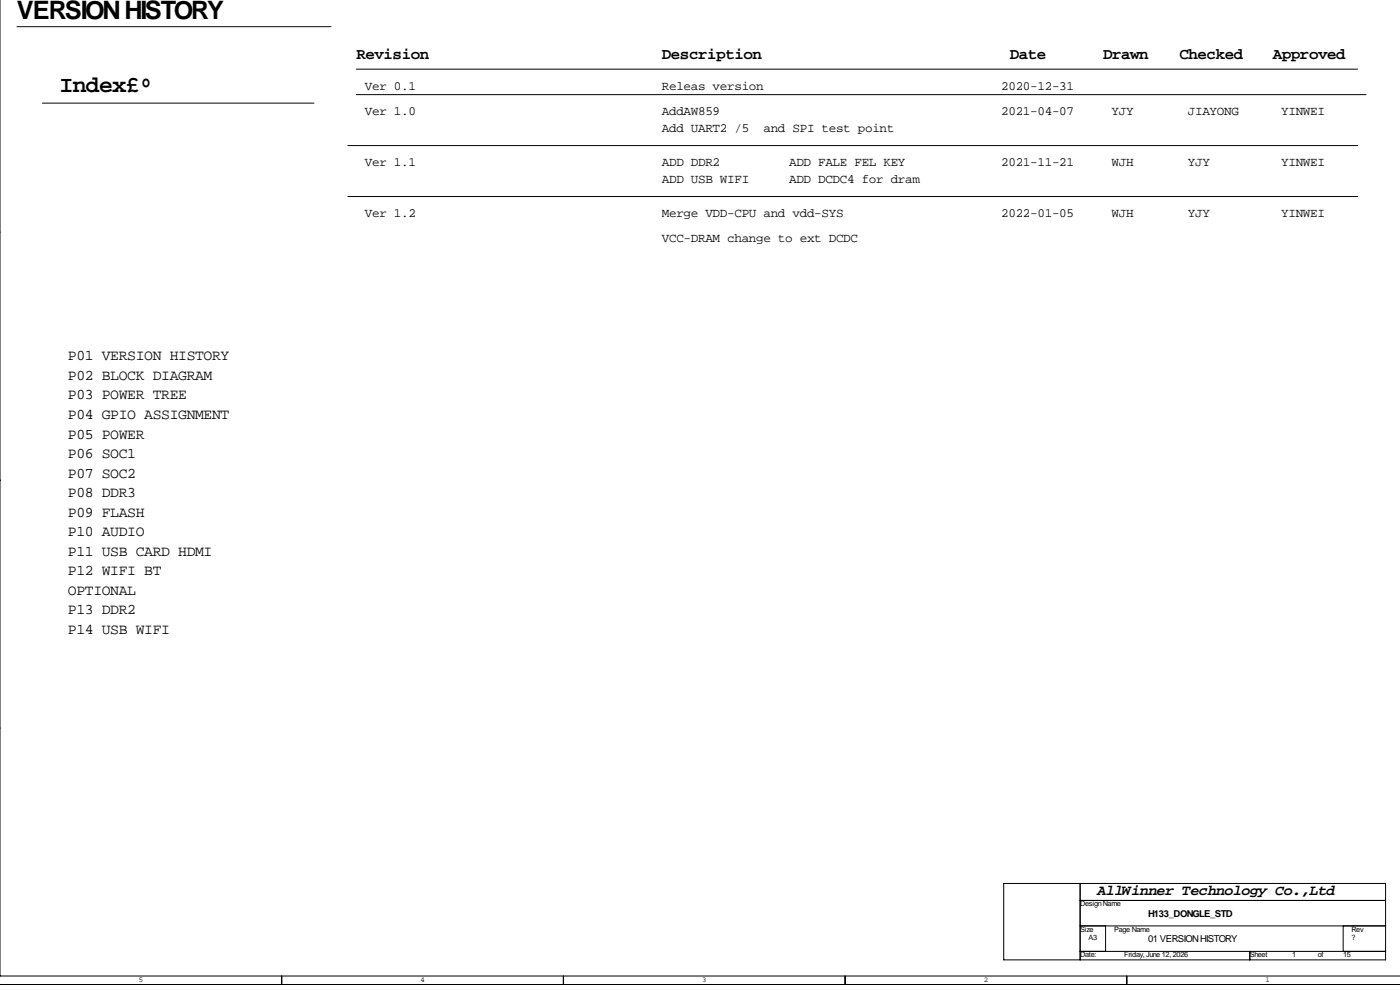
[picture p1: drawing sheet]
<svg xmlns="http://www.w3.org/2000/svg" width="419mm" height="297mm" viewBox="0 0 419 297" stroke-linecap="round" stroke-linejoin="round" font-family="sans-serif">
<defs><g id="words">
<text font-size="7.6" x="5.1" y="5.7">VERSION HISTORY</text>
<text font-size="6.9" x="17.8" y="27.5">Index£º</text>
<g font-size="4.7">
<text x="106.7" y="17.6">Revision</text>
<text x="198.1" y="17.6">Description</text>
<text x="302.3" y="17.6">Date</text>
<text x="330.2" y="17.6">Drawn</text>
<text x="353.1" y="17.6">Checked</text>
<text x="381" y="17.6">Approved</text>
</g>
<g font-size="4.4">
<text x="20.3" y="107.8">P01 VERSION HISTORY</text>
<text x="20.3" y="113.7">P02 BLOCK DIAGRAM</text>
<text x="20.3" y="119.5">P03 POWER TREE</text>
<text x="20.3" y="125.3">P04 GPIO ASSIGNMENT</text>
<text x="20.3" y="131.2">P05 POWER</text>
<text x="20.3" y="137">P06 SOC1</text>
<text x="20.3" y="142.9">P07 SOC2</text>
<text x="20.3" y="148.7">P08 DDR3</text>
<text x="20.3" y="154.5">P09 FLASH</text>
<text x="20.3" y="160.4">P10 AUDIO</text>
<text x="20.3" y="166.2">P11 USB CARD HDMI</text>
<text x="20.3" y="172.1">P12 WIFI BT</text>
<text x="20.3" y="177.9">OPTIONAL</text>
<text x="20.3" y="183.8">P13 DDR2</text>
<text x="20.3" y="189.6">P14 USB WIFI</text>
<text x="328.4" y="267.8">AllWinner Technology Co.,Ltd</text>
</g>
<g font-size="3.8">
<text x="109.2" y="26.8">Ver 0.1</text>
<text x="198.1" y="26.8">Releas version</text>
<text x="299.7" y="26.8">2020-12-31</text>
<text x="109.2" y="34.4">Ver 1.0</text>
<text x="198.1" y="34.4">AddAW859</text>
<text x="299.7" y="34.4">2021-04-07</text>
<text x="332.7" y="34.4">YJY</text>
<text x="355.6" y="34.4">JIAYONG</text>
<text x="383.5" y="34.4">YINWEI</text>
<text x="198.1" y="39.5">Add UART2 /5</text>
<text x="228.5" y="39.5">and SPI test point</text>
<text x="109.2" y="49.6">Ver 1.1</text>
<text x="198.1" y="49.6">ADD DDR2</text>
<text x="236.2" y="49.6">ADD FALE FEL KEY</text>
<text x="299.7" y="49.6">2021-11-21</text>
<text x="332.7" y="49.6">WJH</text>
<text x="355.6" y="49.6">YJY</text>
<text x="383.5" y="49.6">YINWEI</text>
<text x="198.1" y="54.7">ADD USB WIFI</text>
<text x="236.2" y="54.7">ADD DCDC4 for dram</text>
<text x="109.2" y="64.9">Ver 1.2</text>
<text x="198.1" y="64.9">Merge VDD-CPU and vdd-SYS</text>
<text x="299.7" y="64.9">2022-01-05</text>
<text x="332.7" y="64.9">WJH</text>
<text x="355.6" y="64.9">YJY</text>
<text x="383.5" y="64.9">YINWEI</text>
<text x="198.1" y="72.5">VCC-DRAM change to ext DCDC</text>
</g>
<g font-size="2.8">
<text x="343.7" y="274.2">H133_DONGLE_STD</text>
<text x="343.7" y="281.8">01 VERSION HISTORY</text>
</g>
<g font-size="2.2">
<text x="323.3" y="271.1">Design Name</text>
<text x="323.3" y="278.8">Size</text>
<text x="325.9" y="281.3">A3</text>
<text x="333.5" y="278.8">Page Name</text>
<text x="404.6" y="281.3">?</text>
<text x="404.6" y="278.8">Rev</text>
<text x="323.3" y="286.4">Date:</text>
<text x="336.5" y="286.4">Friday, June 12, 2026</text>
<text x="374.1" y="286.4">Sheet</text>
<text x="386.8" y="286.4">1</text>
<text x="394.5" y="286.4">of</text>
<text x="402.1" y="286.4">15</text>
<text x="41.5" y="293.8">5</text>
<text x="125.9" y="293.8">4</text>
<text x="210.2" y="293.8">3</text>
<text x="294.5" y="293.8">2</text>
<text x="378.8" y="293.8">1</text>
</g>
</g></defs>
<g fill="none" stroke="#000" stroke-width=".3">
<path d="M0 -.1v292.1h419.1M5.1 8h94M12.7 30.8h81.3M106.7 20.7h299.7M106.7 28.3h302.2M104.1 43.5h302.3M104.1 58.8h302.3M-.1 69.5h.1M-.1 143.6h.1M-.1 217.8h.1M300.5 264.3h114.3v22.8h-114.3zM323.3 264.3v22.8"/>
<path d="M323.3 269.4h91.5M323.3 277h91.5M331 277v7.6M402.1 277v7.6M-.1 294.5h419.2M84.3 292v2.5M168.7 292v2.5M253 292v2.5M323.3 284.6h91.5M337.3 292v2.5M374.1 284.6v2.5"/>
</g>
<use href="#words"/>
</svg>
